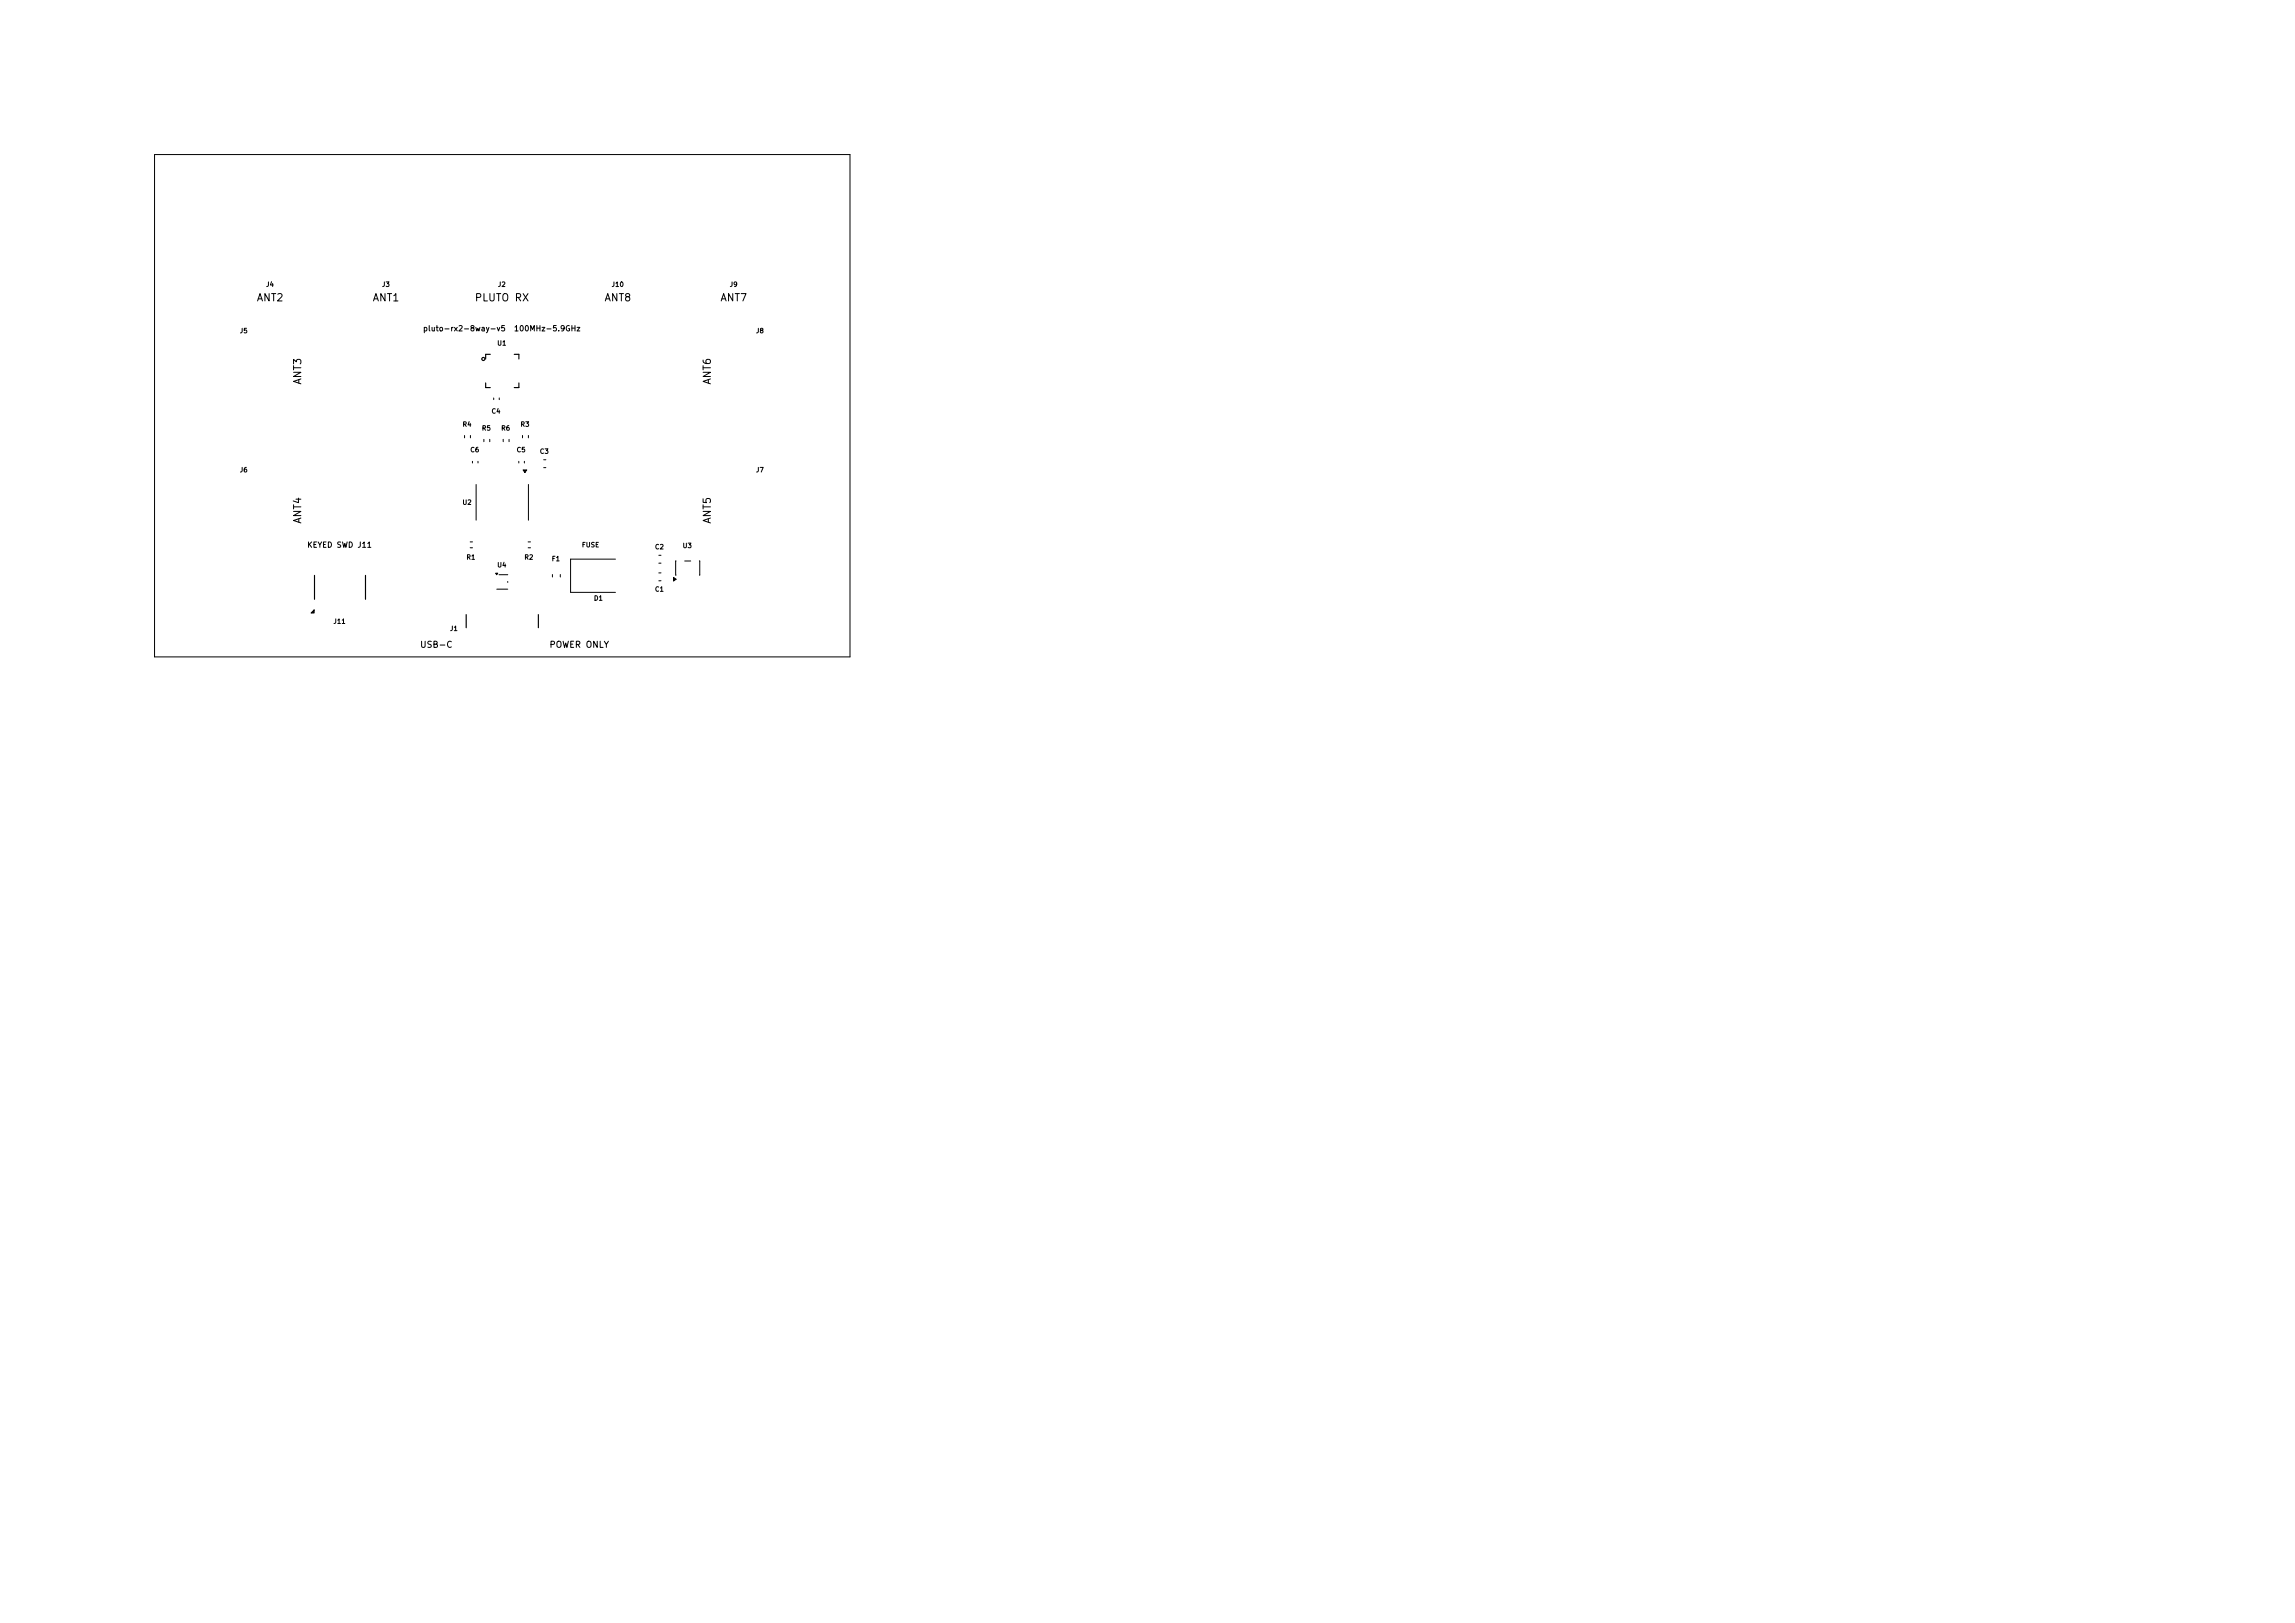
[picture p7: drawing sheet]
<svg xmlns="http://www.w3.org/2000/svg" width="297mm" height="210mm" viewBox="0 0 297 210" stroke-linecap="round" stroke-linejoin="round" font-family="sans-serif">
<defs><g id="words">
<g font-size="1">
<text x="33.1" y="39.2">ANT2</text>
<text x="48.1" y="39.2">ANT1</text>
<text x="61.4" y="39.2">PLUTO RX</text>
<text x="78.1" y="39.2">ANT8</text>
<text x="93.1" y="39.2">ANT7</text>
<text x="39.2" y="49.9" transform="rotate(-90 39.2 49.9)">ANT3</text>
<text x="92.2" y="49.9" transform="rotate(-90 92.2 49.9)">ANT6</text>
<text x="39.2" y="67.9" transform="rotate(-90 39.2 67.9)">ANT4</text>
<text x="92.2" y="67.9" transform="rotate(-90 92.2 67.9)">ANT5</text>
</g>
<g font-size=".8">
<text x="54.3" y="84">USB-C</text>
<text x="71" y="84">POWER ONLY</text>
</g>
<g font-size=".7">
<text x="54.7" y="43">pluto-rx2-8way-v5</text>
<text x="66.4" y="43">100MHz-5.9GHz</text>
<text x="39.7" y="71">KEYED SWD J11</text>
</g>
<g font-size=".6">
<text x="34.4" y="37.3">J4</text>
<text x="49.4" y="37.3">J3</text>
<text x="64.4" y="37.3">J2</text>
<text x="79.1" y="37.3">J10</text>
<text x="94.4" y="37.3">J9</text>
<text x="31" y="43.3">J5</text>
<text x="64.3" y="44.9">U1</text>
<text x="97.8" y="43.3">J8</text>
<text x="63.5" y="53.7">C4</text>
<text x="59.8" y="55.4">R4</text>
<text x="60.8" y="58.7">C6</text>
<text x="62.3" y="55.9">R5</text>
<text x="64.8" y="55.9">R6</text>
<text x="66.8" y="58.7">C5</text>
<text x="67.3" y="55.4">R3</text>
<text x="69.8" y="58.9">C3</text>
<text x="31" y="61.3">J6</text>
<text x="59.8" y="65.5">U2</text>
<text x="97.8" y="61.3">J7</text>
<text x="75.2" y="71">FUSE</text>
<text x="84.7" y="71.2">C2</text>
<text x="88.3" y="71.1">U3</text>
<text x="60.3" y="72.6">R1</text>
<text x="64.3" y="73.6">U4</text>
<text x="67.8" y="72.6">R2</text>
<text x="71.3" y="72.8">F1</text>
<text x="76.8" y="77.9">D1</text>
<text x="84.7" y="76.7">C1</text>
<text x="43.1" y="80.9">J11</text>
<text x="58.2" y="81.8">J1</text>
</g>
</g></defs>
<g fill="none" stroke="#000" stroke-width=".13">
<path d="M20 20h90v65h-90zM60.1 56.3v.4M60.9 56.3v.4M61.1 59.7v.2M61.9 59.7v.2M62.6 56.8v.4M63.4 56.8v.4M63.9 51.5v.2M64.6 51.5v.2M65.1 56.8v.4M65.9 56.8v.4M67.1 59.7v.2"/>
<path d="M67.6 56.3v.4M67.9 59.7v.2M68.4 56.3v.4M70.4 59.5h.2M40.6 78.9v.4h-.3zM60.8 70.1h.4M60.8 70.9h.4M61.6 62.7v4.6M64.1 74.2h.3l-.1 .2zM64.3 76.2h1.4M64.6 74.4h1.1M65.7 75.2v.2"/>
<path d="M67.7 60.8h.5l-.3 .3zM68.3 70.1h.4M68.3 70.9h.4M68.4 62.7v4.6M70.4 60.5h.2M71.5 74.3v.4M72.5 74.3v.4M79.6 72.4h-5.8v4.3h5.8M85.3 71.9h.2M85.3 72.9h.2M85.3 74.1h.2M85.3 75.2h.2"/>
<path d="M87.2 74.7l.3 .3-.3 .2zM87.5 72.6v1.8M88.6 72.6h.8M90.5 72.6v1.8"/>
</g>
<g fill="none" stroke="#000" stroke-width=".15">
<path d="M62.8 49.6v.6h.6M63.4 45.9h-.6v.6M66.5 45.9h.6v.6M67.1 49.6v.6h-.6M40.7 74.5v3.1M47.3 74.5v3.1M60.3 79.5v1.7M69.7 79.5v1.7"/>
<circle cx="62.5" cy="46.5" r=".2"/>
</g>
<path d="M40.6 78.9v.4h-.3zM64.1 74.2h.3l-.1 .2zM67.7 60.8h.5l-.3 .3zM87.2 74.7l.3 .3-.3 .2z" fill="#000"/>
<use href="#words"/>
</svg>
